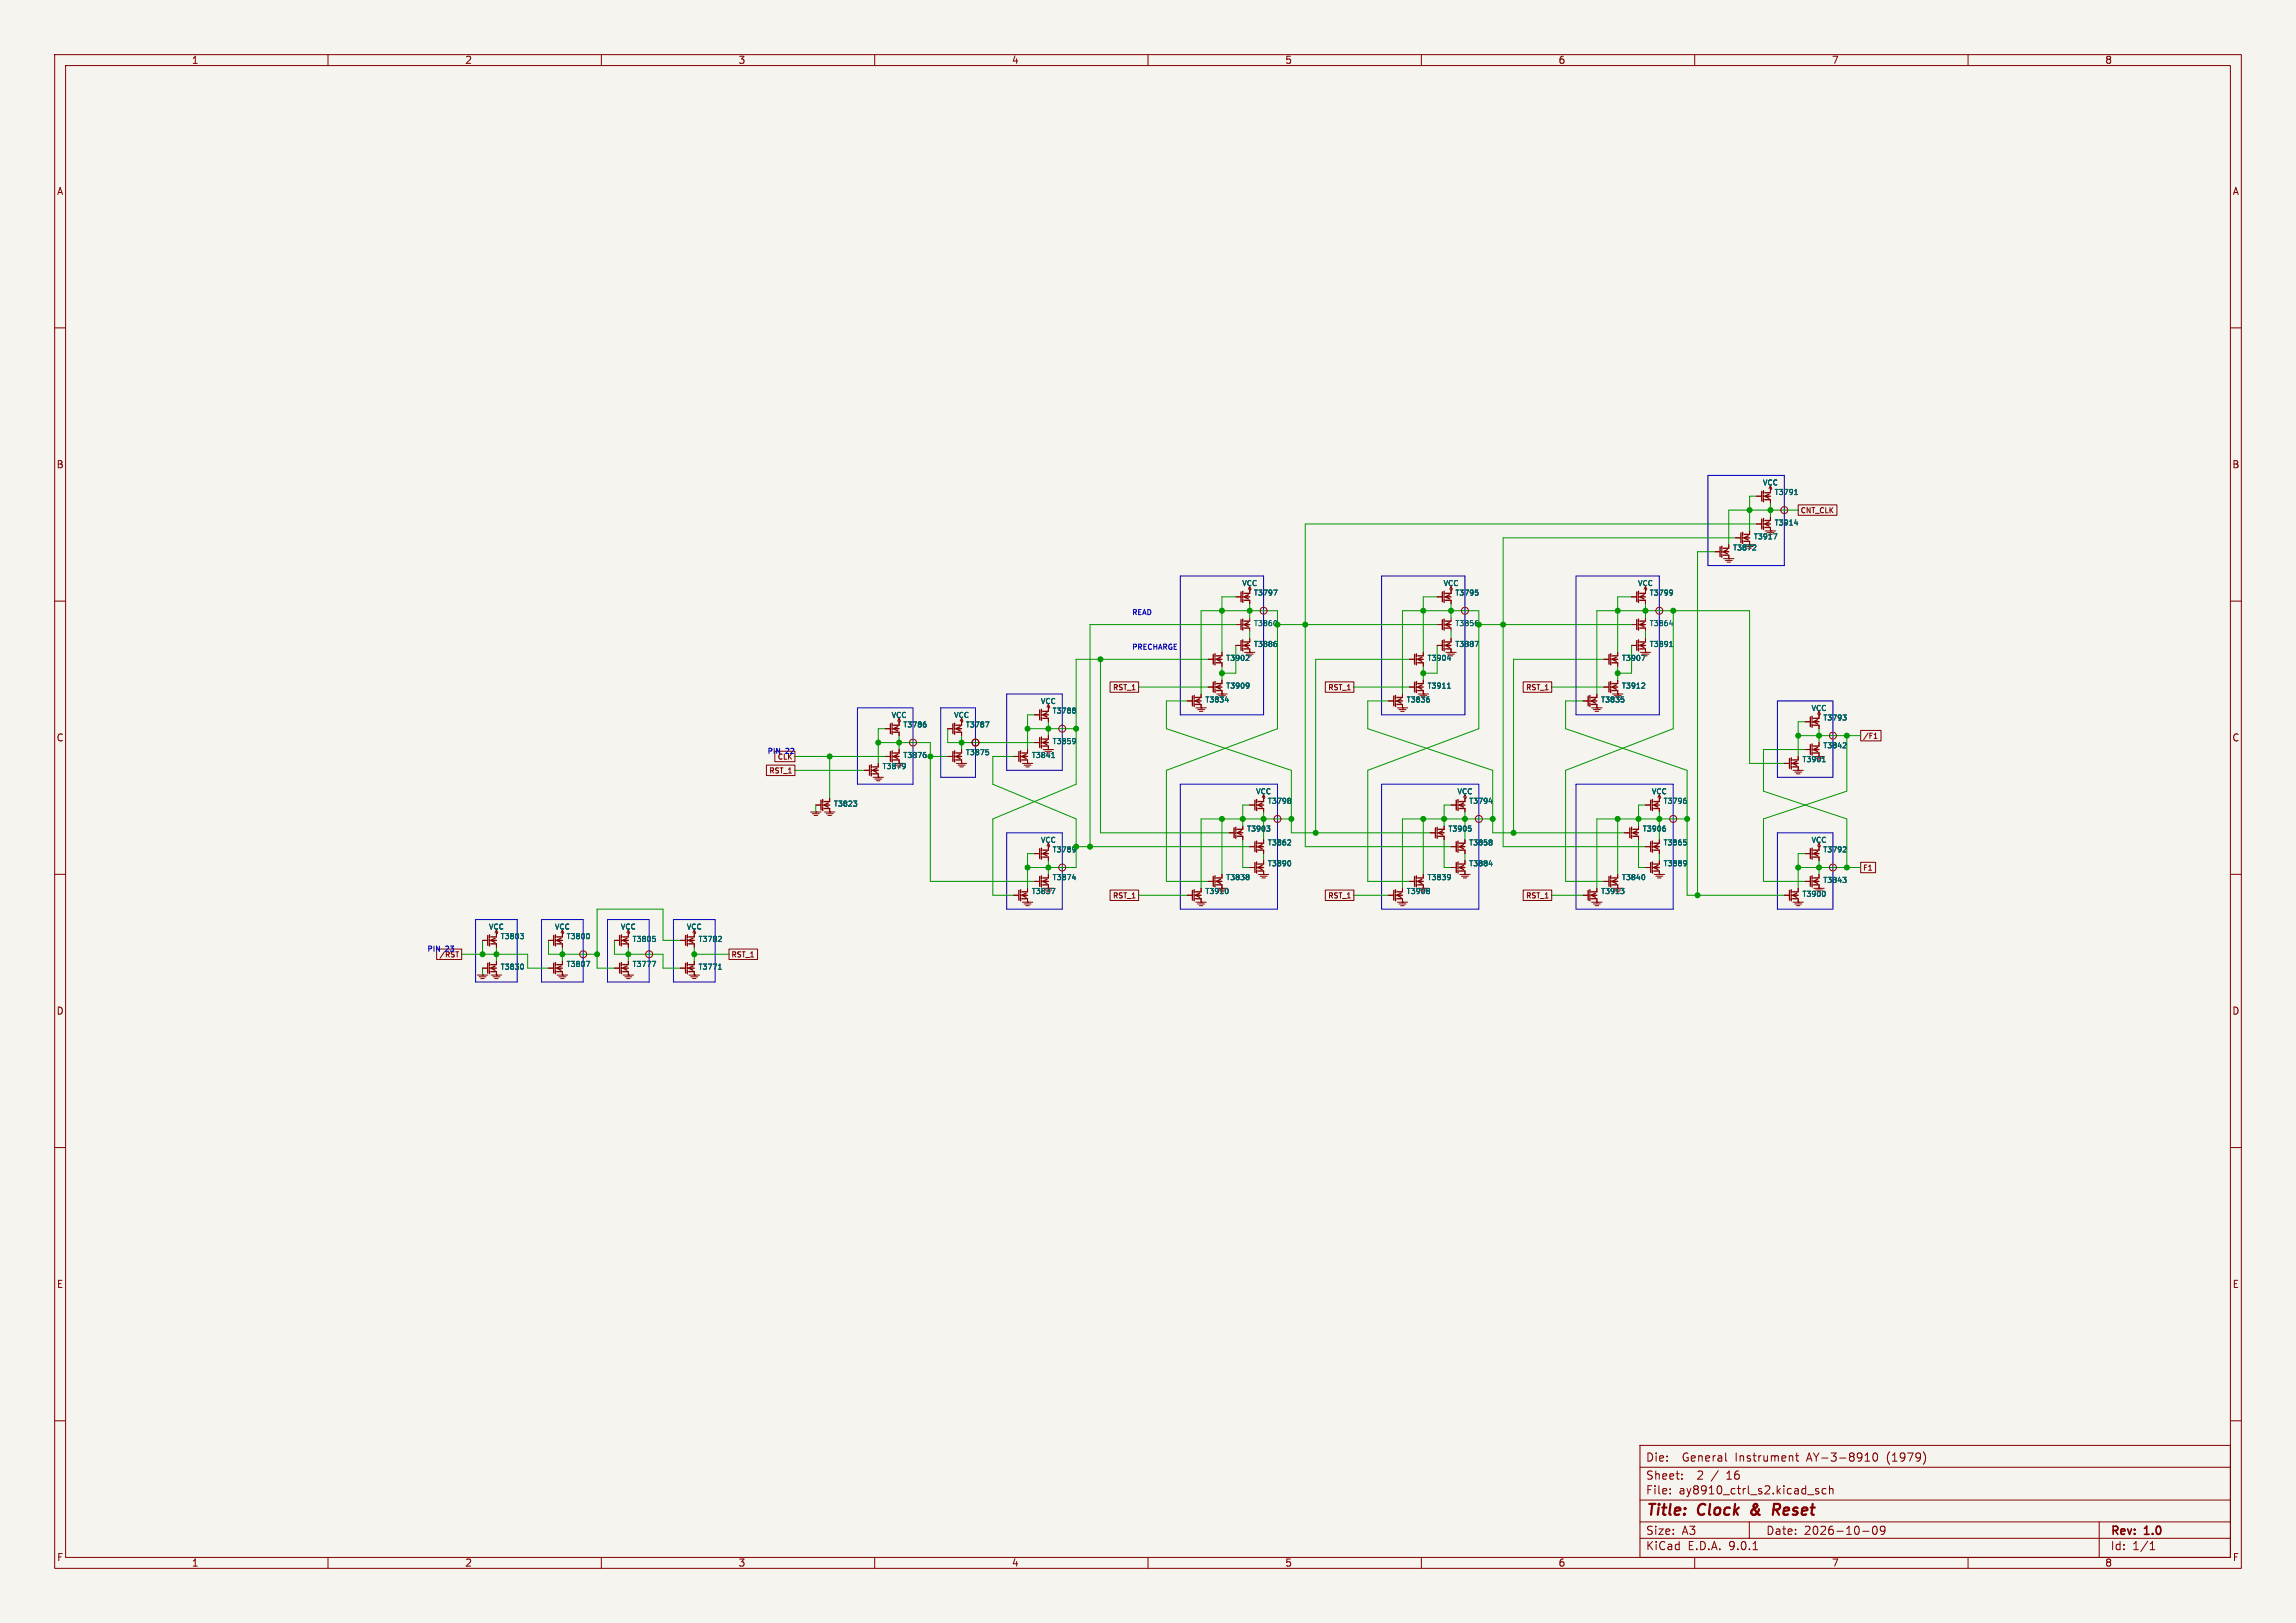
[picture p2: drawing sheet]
<svg xmlns="http://www.w3.org/2000/svg" width="420mm" height="297mm" viewBox="0 0 420 297" stroke-linecap="round" stroke-linejoin="round" font-family="sans-serif">
<defs><g id="words">
<g font-size="2.8" fill="#840000">
<text x="301" y="277.9">Title:</text>
<text x="310.6" y="277.9">Clock</text>
<text x="321.2" y="277.9">&amp;</text>
<text x="326" y="277.9">Reset</text>
</g>
<g font-size="2.1" fill="#840000">
<text x="301" y="267.7">Die:</text>
<text x="307.8" y="267.7">General</text>
<text x="317.6" y="267.7">Instrument</text>
<text x="330.8" y="267.7">AY-3-8910</text>
<text x="345.6" y="267.7">(1979)</text>
<text x="301" y="273.7">File:</text>
<text x="301" y="271">Sheet:</text>
<text x="307.1" y="273.7">ay8910_ctrl_s2.kicad_sch</text>
<text x="310.5" y="271">2</text>
<text x="313.2" y="271">/</text>
<text x="316.1" y="271">16</text>
<text x="301" y="281.1">Size:</text>
<text x="307.6" y="281.1">A3</text>
<text x="323" y="281.1">Date:</text>
<text x="330" y="281.1">2026-10-09</text>
<text x="386" y="281.3">Rev:</text>
<text x="392.4" y="281.3">1.0</text>
<text x="301" y="283.9">KiCad</text>
<text x="308.7" y="283.9">E.D.A.</text>
<text x="316.3" y="283.9">9.0.1</text>
<text x="386" y="283.9">Id:</text>
<text x="390.1" y="283.9">1/1</text>
</g>
<g font-size="1.8" fill="#840000">
<text x="35" y="11.9">1</text>
<text x="85" y="11.9">2</text>
<text x="135" y="11.9">3</text>
<text x="185" y="11.9">4</text>
<text x="235" y="11.9">5</text>
<text x="285" y="11.9">6</text>
<text x="335" y="11.9">7</text>
<text x="385" y="11.9">8</text>
<text x="10.3" y="35.9">A</text>
<text x="408.3" y="35.9">A</text>
<text x="10.3" y="85.9">B</text>
<text x="408.2" y="85.9">B</text>
<text x="10.3" y="135.9">C</text>
<text x="408.2" y="135.9">C</text>
<text x="10.3" y="185.9">D</text>
<text x="408.2" y="185.9">D</text>
<text x="10.3" y="235.9">E</text>
<text x="408.3" y="235.9">E</text>
<text x="10.3" y="285.9">F</text>
<text x="35" y="286.9">1</text>
<text x="85" y="286.9">2</text>
<text x="135" y="286.9">3</text>
<text x="185" y="286.9">4</text>
<text x="235" y="286.9">5</text>
<text x="285" y="286.9">6</text>
<text x="335" y="286.9">7</text>
<text x="385" y="286.9">8</text>
<text x="408.3" y="285.9">F</text>
</g>
<g font-size="1.3" fill="#006464">
<text x="322.4" y="89">VCC</text>
<text x="324.5" y="90.8">T3791</text>
<text x="316.9" y="100.9">T3872</text>
<text x="320.7" y="98.9">T3917</text>
<text x="324.5" y="96.4">T3914</text>
<text x="227.1" y="107.4">VCC</text>
<text x="263.9" y="107.4">VCC</text>
<text x="299.5" y="107.4">VCC</text>
<text x="229.2" y="109.2">T3797</text>
<text x="266.1" y="109.2">T3795</text>
<text x="301.6" y="109.2">T3799</text>
<text x="229.2" y="118.6">T3886</text>
<text x="229.2" y="114.8">T3860</text>
<text x="266.1" y="114.8">T3856</text>
<text x="266.1" y="118.6">T3887</text>
<text x="301.6" y="114.8">T3864</text>
<text x="301.6" y="118.6">T3891</text>
<text x="224.2" y="121.1">T3902</text>
<text x="261" y="121.1">T3904</text>
<text x="296.6" y="121.1">T3907</text>
<text x="163" y="131.6">VCC</text>
<text x="174.4" y="131.6">VCC</text>
<text x="190.3" y="129">VCC</text>
<text x="192.4" y="130.8">T3788</text>
<text x="220.4" y="128.8">T3834</text>
<text x="224.2" y="126.2">T3909</text>
<text x="257.2" y="128.8">T3836</text>
<text x="261" y="126.2">T3911</text>
<text x="292.7" y="128.8">T3835</text>
<text x="296.6" y="126.2">T3912</text>
<text x="331.2" y="130.3">VCC</text>
<text x="165.1" y="133.3">T3786</text>
<text x="176.5" y="133.3">T3787</text>
<text x="192.4" y="136.4">T3859</text>
<text x="333.4" y="137.1">T3842</text>
<text x="333.4" y="132.1">T3793</text>
<text x="165.1" y="138.9">T3876</text>
<text x="176.5" y="138.4">T3875</text>
<text x="188.6" y="138.9">T3841</text>
<text x="329.6" y="139.7">T3901</text>
<text x="152.4" y="147.8">T3823</text>
<text x="229.6" y="145.5">VCC</text>
<text x="231.8" y="147.3">T3798</text>
<text x="266.5" y="145.5">VCC</text>
<text x="268.6" y="147.3">T3794</text>
<text x="302" y="145.5">VCC</text>
<text x="304.2" y="147.3">T3796</text>
<text x="190.3" y="154.4">VCC</text>
<text x="228" y="152.4">T3903</text>
<text x="231.8" y="154.9">T3862</text>
<text x="264.8" y="152.4">T3905</text>
<text x="268.6" y="154.9">T3858</text>
<text x="300.4" y="152.4">T3906</text>
<text x="304.2" y="154.9">T3865</text>
<text x="331.2" y="154.4">VCC</text>
<text x="192.4" y="161.3">T3874</text>
<text x="192.4" y="156.2">T3789</text>
<text x="224.2" y="161.3">T3838</text>
<text x="231.8" y="158.7">T3890</text>
<text x="261" y="161.3">T3839</text>
<text x="268.6" y="158.7">T3884</text>
<text x="296.6" y="161.3">T3840</text>
<text x="304.2" y="158.7">T3889</text>
<text x="333.4" y="156.2">T3792</text>
<text x="333.4" y="161.8">T3843</text>
<text x="257.2" y="163.8">T3908</text>
<text x="292.7" y="163.8">T3913</text>
<text x="329.6" y="164.3">T3900</text>
<text x="89.3" y="170.3">VCC</text>
<text x="91.5" y="172.1">T3803</text>
<text x="101.4" y="170.3">VCC</text>
<text x="103.5" y="172.1">T3800</text>
<text x="113.4" y="170.3">VCC</text>
<text x="115.6" y="172.6">T3805</text>
<text x="125.5" y="170.3">VCC</text>
<text x="127.6" y="172.6">T3782</text>
<text x="91.5" y="177.6">T3830</text>
<text x="103.5" y="177.1">T3807</text>
<text x="115.6" y="177.1">T3777</text>
<text x="127.6" y="177.6">T3771</text>
</g>
<g font-size="1.3" fill="#840000">
<text x="329.3" y="94.1">CNT_CLK</text>
<text x="203.4" y="126.5">RST_1</text>
<text x="242.8" y="126.5">RST_1</text>
<text x="279" y="126.5">RST_1</text>
<text x="340.7" y="135.4">/F1</text>
<text x="140.6" y="141.7">RST_1</text>
<text x="142.1" y="139.2">CLK</text>
<text x="161.3" y="140.9">T3879</text>
<text x="340.7" y="159.5">F1</text>
<text x="188.6" y="163.8">T3837</text>
<text x="203.4" y="164.6">RST_1</text>
<text x="220.4" y="163.8">T3910</text>
<text x="242.8" y="164.6">RST_1</text>
<text x="279" y="164.6">RST_1</text>
<text x="80.2" y="175.4">/RST</text>
<text x="133.7" y="175.4">RST_1</text>
</g>
<g font-size="1.3" fill="#0000c2">
<text x="207" y="112.8">READ</text>
<text x="207" y="119.1">PRECHARGE</text>
<text x="140.3" y="138.2">PIN</text>
<text x="143.7" y="138.2">22</text>
<text x="78.1" y="174.4">PIN</text>
<text x="81.5" y="174.4">23</text>
</g>
</g></defs>
<path d="M0 0h420v297h-420z" fill="#f5f4ef" stroke="#f5f4ef" stroke-width=".18"/>
<g fill="none" stroke="#840000" stroke-width=".18">
<path d="M10 10h400v277h-400zM12 12h396v273h-396zM60 10v2M110 10v2M160 10v2M210 10v2M260 10v2M310 10v2M360 10v2M10 60h2M408 60h2M316.2 99.7v.6"/>
<path d="M317.5 98.4h.9M320 97.2v.6M320 99.1v.6M321.3 95.9h.9M321.3 90.8h.9M322.9 97.2h1.9M323.2 97.5h1.3M323.8 97.2h.1M323.8 89.5h.1M323.8 88.9v1.3M323.8 91.4v.7M323.8 94.6v.7"/>
<path d="M323.8 96.5v.7M328.9 92.4h7.1v1.9h-7.1zM10 110h2M223.5 119.4v.6M226.1 114.3h.9M226.1 109.2h.9M226.1 118.1h.9M227.6 119.4h2M228 119.7h1.2M228.6 119.4h.1M228.6 108h.1M228.6 107.3v1.3"/>
<path d="M228.6 109.9v.6M228.6 113v.7M228.6 114.9v.7M228.6 116.8v.7M228.6 118.7v.7M260.3 119.4v.6M262.9 114.3h.9M262.9 109.2h.9M262.9 118.1h.9M264.5 119.4h1.9M264.8 119.7h1.3M265.4 108h.1"/>
<path d="M265.4 119.4h.1M265.4 107.3v1.3M265.4 109.9v.6M265.4 113v.7M265.4 114.9v.7M265.4 116.8v.7M265.4 118.7v.7M295.9 119.4v.6M298.4 114.3h.9M298.4 109.2h.9M298.4 118.1h.9M300 119.4h1.9"/>
<path d="M300.4 119.7h1.2M301 119.4h.1M301 108h.1M301 107.3v1.3M301 109.9v.6M301 113v.7M301 114.9v.7M301 116.8v.7M301 118.7v.7M313.7 101h.9M315.3 102.2h1.9M315.6 102.6h1.3"/>
<path d="M315.9 102.9h.6M316.2 102.2h.1M316.2 101.6v.6M408 110h2M141.7 137.5h3.7v1.9h-3.7zM160.7 139.7v.6M161.9 138.4h.9M161.9 133.4h.9M164.5 132.1h.1M164.5 131.4v1.3M164.5 134v.6M164.5 137.2v.6"/>
<path d="M164.5 139.1v.6M173.4 138.4h.8M173.4 133.4h.8M174.9 139.7h1.9M175.9 132.1h.1M175.9 139.7h.1M175.9 131.4v1.3M175.9 134v.6M175.9 137.2v.6M175.9 139.1v.6M185.4 138.4h.9M187 139.7h1.9"/>
<path d="M188 139.7h.1M188 137.2v.6M188 139.1v.6M189.2 135.9h.9M189.2 130.8h.9M190.8 137.2h1.9M191.1 137.5h1.3M191.8 129.5h.1M191.8 137.2h.1M191.8 128.9v1.3M191.8 131.4v.7M191.8 134.6v.7"/>
<path d="M191.8 136.5v.7M203.1 124.8h5.2v1.9h-5.2zM217.2 128.3h.9M218.8 129.5h1.9M219.1 129.9h1.2M219.4 130.2h.6M219.7 129.5h.1M219.7 127v.6M219.7 128.9v.6M221 120.7h.9M221 125.7h.9M222.6 127h1.9"/>
<path d="M222.9 127.3h1.3M223.5 127h.1M223.5 121.3v.6M223.5 124.5v.6M223.5 126.4v.6M228.3 120h.6M242.4 124.8h5.2v1.9h-5.2zM254 128.3h.9M255.6 129.5h1.9M255.9 129.9h1.3M256.2 130.2h.7M256.5 129.5h.1"/>
<path d="M256.5 127v.6M256.5 128.9v.6M257.8 120.7h.9M257.8 125.7h.9M259.4 127h1.9M259.7 127.3h1.3M260.3 127h.1M260.3 121.3v.6M260.3 124.5v.6M260.3 126.4v.6M265.1 120h.6M278.6 124.8h5.2v1.9h-5.2z"/>
<path d="M289.6 128.3h.9M291.1 129.5h2M291.5 129.9h1.2M291.8 130.2h.6M292.1 129.5h.1M292.1 127v.6M292.1 128.9v.6M293.4 120.7h.9M293.4 125.7h.9M295 127h1.9M295.3 127.3h1.2M295.9 127h.1"/>
<path d="M295.9 121.3v.6M295.9 124.5v.6M295.9 126.4v.6M300.7 120h.6M326.4 139.7h.9M328.9 138.4v.7M330.2 137.2h.9M330.2 132.1h.9M331.8 138.4h1.9M332.7 130.8h.1M332.7 130.2v1.2M332.7 132.7v.7"/>
<path d="M332.7 135.9v.6M332.7 137.8v.6M340.4 133.7h3.7v1.9h-3.7zM342.8 135.1h.6M342.8 134.4l.3-.2v.9M10 160h2M140.2 140h5.2v1.9h-5.2zM148.3 148.6h1.9M148.6 148.9h1.3M148.9 149.2h.6M149.2 148.6h.1M149.2 147.3h.9"/>
<path d="M150.8 148.6h1.9M151.1 148.9h1.3M151.4 149.2h.7M151.8 148.6h.1M151.8 146.1v.6M151.8 148v.6M158.1 141h.9M159.7 142.2h1.9M160 142.6h1.3M160.3 142.9h.7M160.7 142.2h.1M160.7 141.6v.6"/>
<path d="M175.3 140h1.2M175.6 140.3h.6M187.3 140h1.3M187.6 140.3h.7M189.2 156.2h.9M191.8 154.9h.1M191.8 154.3v1.3M191.8 156.8v.7M224.8 152.4h.9M227.3 151.1v.7M227.3 153v.7M228.6 147.3h.9"/>
<path d="M228.6 158.8h.9M228.6 154.9h.9M231.1 146.1h.1M231.1 145.4v1.3M231.1 148v.6M231.1 153.7v.6M231.1 155.6v.6M231.1 157.5v.6M231.1 159.4v.6M261.6 152.4h.9M264.2 151.1v.7M264.2 153v.7"/>
<path d="M265.4 147.3h.9M265.4 158.8h.9M265.4 154.9h.9M268 146.1h.1M268 145.4v1.3M268 148v.6M268 153.7v.6M268 155.6v.6M268 157.5v.6M268 159.4v.6M297.2 152.4h.9M299.7 151.1v.7"/>
<path d="M299.7 153v.7M301 147.3h.9M301 158.8h.9M301 154.9h.9M303.5 146.1h.1M303.5 145.4v1.3M303.5 148v.6M303.5 153.7v.6M303.5 155.6v.6M303.5 157.5v.6M303.5 159.4v.6M328 141h1.9"/>
<path d="M328.3 141.3h1.3M328.6 141.6h.6M328.9 141h.1M328.9 140.3v.7M330.2 156.2h.9M332.7 154.9h.1M332.7 154.3v1.3M332.7 156.8v.7M340.4 157.8h2.7v1.9h-2.7zM408 160h2M79.9 173.7h4.6v1.9h-4.6zM83.4 174.2h.5"/>
<path d="M87.3 178.4h1.9M87.6 178.8h1.3M87.9 179.1h.7M88.3 178.4h.1M88.3 172.1h.9M88.3 177.2h.9M89.9 178.4h1.9M90.2 178.8h1.2M90.5 179.1h.6M90.8 170.8h.1M90.8 178.4h.1M90.8 170.2v1.3"/>
<path d="M90.8 172.7v.7M90.8 175.9v.6M90.8 177.8v.6M100.3 172.1h.9M100.3 177.2h.9M101.9 178.4h1.9M102.2 178.8h1.3M102.6 179.1h.6M102.9 170.8h.1M102.9 178.4h.1M102.9 170.2v1.3M102.9 172.7v.7"/>
<path d="M102.9 175.9v.6M102.9 177.8v.6M112.4 172.1h.9M112.4 177.2h.9M114 178.4h1.9M114.3 178.8h1.3M114.6 179.1h.7M114.9 170.8h.1M114.9 178.4h.1M114.9 170.2v1.3M114.9 172.7v.7M114.9 175.9v.6"/>
<path d="M114.9 177.8v.6M124.5 172.1h.9M124.5 177.2h.9M126 178.4h2M126.4 178.8h1.2M126.7 179.1h.6M127 170.8h.1M127 178.4h.1M127 170.2v1.3M127 172.7v.7M127 175.9v.6M127 177.8v.6"/>
<path d="M133.3 173.7h5.3v1.9h-5.3zM185.4 163.8h.9M187 165.1h1.9M187.3 165.4h1.3M187.6 165.7h.7M188 165.1h.1M188 162.6v.6M188 164.5v.6M189.2 161.3h.9M191.8 160v.7M191.8 161.9v.7M203.1 162.9h5.2v1.9h-5.2z"/>
<path d="M217.2 163.8h.9M218.8 165.1h1.9M219.1 165.4h1.2M219.4 165.7h.6M219.7 165.1h.1M219.7 162.6v.6M219.7 164.5v.6M221 161.3h.9M223.5 160v.7M223.5 161.9v.7M230.2 160h1.9M230.5 160.3h1.3"/>
<path d="M230.8 160.7h.7M231.1 160h.1M242.4 162.9h5.2v1.9h-5.2zM254 163.8h.9M255.6 165.1h1.9M255.9 165.4h1.3M256.2 165.7h.7M256.5 165.1h.1M256.5 162.6v.6M256.5 164.5v.6M257.8 161.3h.9M260.3 160v.7"/>
<path d="M260.3 161.9v.7M267 160h1.9M267.3 160.3h1.3M267.7 160.7h.6M268 160h.1M278.6 162.9h5.2v1.9h-5.2zM289.6 163.8h.9M291.1 165.1h2M291.5 165.4h1.2M291.8 165.7h.6M292.1 165.1h.1M292.1 162.6v.6"/>
<path d="M292.1 164.5v.6M293.4 161.3h.9M295.9 160v.7M295.9 161.9v.7M302.6 160h1.9M302.9 160.3h1.3M303.2 160.7h.6M303.5 160h.1M326.4 163.8h.9M328 165.1h1.9M328.3 165.4h1.3M328.6 165.7h.6"/>
<path d="M328.9 165.1h.1M328.9 162.6v.6M328.9 164.5v.6M330.2 161.3h.9M331.8 162.6h1.9M332.1 162.9h1.3M332.7 162.6h.1M332.7 160v.7M332.7 161.9v.7M10 210h2M408 210h2M10 260h2"/>
<path d="M300 264.5h108v20.5h-108zM300 278.5h108M300 274.5h108M300 268.5h108M305.5 273.2v.2M305.5 272.5v.1M307.7 270.5v.2M307.7 269.8v.1M315.7 267.3l.2 .1M320 278.5v3M328.4 266.4h.6M328.7 265.9v1.3l.3 .2"/>
<path d="M330.7 273.5h1.1M332.7 272.5l-.4-.1-.2 .2 .1 .2 .5 .2v.3h-.6M334 272.5l-.4-.1-.3 .3v.4l.1 .2h.6M334.7 272.5l.2-.1 .3 .1 .1 .9M334.7 271.9v1.5M341.2 267.4h.8M341.4 266.1l.2-.2v1.5M342.7 279.4l.2-.1a.8 .8 0 0 1 .5 .7 .8 .8 0 0 1-.5 .8l-.2-.2-.2-.4zM342.7 266l.2-.1a.8 .8 0 0 1 .6 .7 .8 .8 0 0 1-.6 .8l-.2-.2-.1-.4zM344.8 279.9l-.3 .3h-.3l-.3-.3 .2-.5 .4-.1 .2 .1a.99 .99 0 0 1-.3 1.4h-.3M352.2 266.3v1M384 278.5v6.5"/>
<path d="M408 260h2M60 285v2M110 285v2M160 285v2M210 285v2M260 285v2M300 281.5h108M310 285v2M320.7 283.6h.8M340.7 280.2h1.2M360 285v2M393.3 283.6h.9"/>
<path d="M393.3 282.5l.4-.4v1.5"/>
<circle cx="326.4" cy="93.3" r=".63"/>
<circle cx="231.1" cy="111.8" r=".63"/>
<circle cx="268" cy="111.8" r=".63"/>
<circle cx="303.5" cy="111.8" r=".63"/>
<circle cx="167" cy="135.9" r=".63"/>
<circle cx="178.4" cy="135.9" r=".63"/>
<circle cx="194.3" cy="133.3" r=".63"/>
<circle cx="335.3" cy="134.6" r=".63"/>
<circle cx="194.3" cy="158.7" r=".63"/>
<circle cx="233.7" cy="149.9" r=".63"/>
<circle cx="270.5" cy="149.9" r=".63"/>
<circle cx="306.1" cy="149.9" r=".63"/>
<circle cx="335.3" cy="158.7" r=".63"/>
<circle cx="106.7" cy="174.6" r=".63"/>
<circle cx="118.7" cy="174.6" r=".63"/>
</g>
<path d="M320.5 276.3a.53 .53 0 0 0 0 .8M324.9 276.3l.5 .9M325.3 275.2h-.8l-.2 2M325.4 276.2l-1 .1" fill="none" stroke="#840000" stroke-width=".4"/>
<g fill="none" stroke="#840000" stroke-width=".25">
<path d="M315 100v.5M318.5 97.5v1.8M318.8 97.4v.6M318.8 98.2v.4M318.8 98.9v.5M319 97.8h1M319 98.4h1M319 99.1h1M319.8 98l-.8 .4 .8 .4M322.3 89.9v1.8M322.3 95v1.8M322.6 89.8v.6"/>
<path d="M322.6 90.6v.4M322.6 91.2v.6M322.6 94.9v.5M322.6 95.7v.4M322.6 96.3v.6M322.8 95.3h1M322.8 95.9h1M322.8 96.5h1M322.8 90.2h1M322.8 90.8h1M322.8 91.4h1M323.6 95.5l-.8 .4 .8 .4"/>
<path d="M323.6 90.4l-.8 .4 .8 .4M221.9 119.8v1.7M222.2 119.6v.6M227 108.3v1.8M227 113.4v1.8M227 117.2v1.8M227.3 108.2v.6M227.3 109v.4M227.3 109.7v.5M227.3 113.3v.6M227.3 114.1v.4M227.3 114.7v.6"/>
<path d="M227.3 117.1v.6M227.3 117.9v.4M227.3 118.6v.5M227.6 113.7h1M227.6 114.3h1M227.6 114.9h1M227.6 108.6h1M227.6 109.2h1M227.6 109.9h1M227.6 117.5h1M227.6 118.1h1M227.6 118.7h1"/>
<path d="M228.3 108.8l-.7 .4 .7 .4M228.3 113.9l-.7 .4 .7 .4M228.3 117.7l-.7 .4 .7 .4M258.8 119.8v1.7M259.1 119.6v.6M263.8 108.3v1.8M263.8 113.4v1.8M263.8 117.2v1.8M264.2 108.2v.6M264.2 109v.4M264.2 109.7v.5M264.2 113.3v.6"/>
<path d="M264.2 114.1v.4M264.2 114.7v.6M264.2 117.1v.6M264.2 117.9v.4M264.2 118.6v.5M264.4 113.7h1M264.4 114.3h1M264.4 114.9h1M264.4 108.6h1M264.4 109.2h1M264.4 109.9h1M264.4 117.5h1"/>
<path d="M264.4 118.1h1M264.4 118.7h1M265.2 113.9l-.8 .4 .8 .4M265.2 108.8l-.8 .4 .8 .4M265.2 117.7l-.8 .4 .8 .4M294.3 119.8v1.7M294.6 119.6v.6M299.4 108.3v1.8M299.4 113.4v1.8M299.4 117.2v1.8M299.7 108.2v.6M299.7 109v.4"/>
<path d="M299.7 109.7v.5M299.7 113.3v.6M299.7 114.1v.4M299.7 114.7v.6M299.7 117.1v.6M299.7 117.9v.4M299.7 118.6v.5M300 113.7h1M300 114.3h1M300 114.9h1M300 108.6h1M300 109.2h1"/>
<path d="M300 109.9h1M300 117.5h1M300 118.1h1M300 118.7h1M300.7 113.9l-.7 .4 .7 .4M300.7 117.7l-.7 .4 .7 .4M300.7 108.8l-.7 .4 .7 .4M314.6 100.1v1.8M315 100.8v.4M315 101.4v.6M315.2 100.3h1M315.2 101h1"/>
<path d="M315.2 101.6h1M316 100.6l-.8 .4 .8 .3M159.4 140v.5M162.9 132.5v1.7M162.9 137.5v1.8M163.2 132.3v.6M163.2 133.2v.3M163.2 133.8v.6M163.2 137.4v.6M163.2 138.2v.4M163.2 138.9v.5M163.5 137.8h1"/>
<path d="M163.5 138.4h1M163.5 139.1h1M163.5 132.7h1M163.5 133.4h1M163.5 134h1M164.2 138.1l-.7 .3 .7 .4M164.2 133l-.7 .4 .7 .3M174.3 132.5v1.7M174.3 137.5v1.8M174.6 132.3v.6M174.6 133.2v.3M174.6 133.8v.6"/>
<path d="M174.6 137.4v.6M174.6 138.2v.4M174.6 138.9v.5M174.9 137.8h1M174.9 138.4h1M174.9 139.1h1M174.9 132.7h1M174.9 133.4h1M174.9 134h1M175.6 138.1l-.7 .3 .7 .4M175.6 133l-.7 .4 .7 .3M186.4 137.5v1.8"/>
<path d="M186.7 137.4v.6M186.7 138.2v.4M186.7 138.9v.5M186.9 137.8h1.1M186.9 138.4h1.1M186.9 139.1h1.1M187.7 138.1l-.8 .3 .8 .4M190.2 129.9v1.8M190.2 135v1.8M190.5 129.8v.6M190.5 130.6v.4M190.5 131.3v.5"/>
<path d="M190.5 134.9v.5M190.5 135.7v.4M190.5 136.3v.6M190.8 136.5h1M190.8 131.4h1M190.8 135.3h1M190.8 135.9h1M190.8 130.2h1M190.8 130.8h1M191.5 135.5l-.7 .4 .7 .4M191.5 130.4l-.7 .4 .7 .4M218.1 127.4v1.8"/>
<path d="M218.4 127.3v.5M218.4 128.1v.4M218.4 128.7v.6M218.7 127.6h1M218.7 128.3h1M218.7 128.9h1M219.5 127.9l-.8 .4 .8 .3M221.9 124.8v1.8M222.2 120.5v.3M222.2 121.1v.6M222.2 124.7v.6M222.2 125.5v.4"/>
<path d="M222.2 126.2v.5M222.5 120h1M222.5 120.7h1M222.5 121.3h1M222.5 125.1h1M222.5 125.7h1M222.5 126.4h1M223.3 120.3l-.8 .4 .8 .3M223.3 125.4l-.8 .3 .8 .4M255 127.4v1.8M255.3 127.3v.5M255.3 128.1v.4"/>
<path d="M255.3 128.7v.6M255.5 127.6h1M255.5 128.3h1M255.5 128.9h1M256.3 127.9l-.8 .4 .8 .3M258.8 124.8v1.8M259.1 120.5v.3M259.1 121.1v.6M259.1 124.7v.6M259.1 125.5v.4M259.1 126.2v.5M259.3 120h1"/>
<path d="M259.3 120.7h1M259.3 121.3h1M259.3 125.1h1M259.3 125.7h1M259.3 126.4h1M260.1 120.3l-.8 .4 .8 .3M260.1 125.4l-.8 .3 .8 .4M290.5 127.4v1.8M290.8 127.3v.5M290.8 128.1v.4M290.8 128.7v.6M291.1 127.6h1"/>
<path d="M291.1 128.3h1M291.1 128.9h1M291.8 127.9l-.7 .4 .7 .3M294.3 124.8v1.8M294.6 120.5v.3M294.6 121.1v.6M294.6 124.7v.6M294.6 125.5v.4M294.6 126.2v.5M294.9 120h1M294.9 120.7h1M294.9 121.3h1"/>
<path d="M294.9 125.1h1M294.9 125.7h1M294.9 126.4h1M295.7 120.3l-.8 .4 .8 .3M295.7 125.4l-.8 .3 .8 .4M327.3 138.8v1.8M327.7 138.7v.6M327.7 139.5v.4M327.9 139.1h1M327.9 139.7h1M328.7 139.3l-.8 .4 .8 .4M331.2 131.2v1.8"/>
<path d="M331.2 136.3v1.8M331.5 131.1v.5M331.5 131.9v.4M331.5 132.5v.6M331.5 136.1v.6M331.5 137v.4M331.5 137.6v.6M331.7 137.8h1M331.7 132.7h1M331.7 136.5h1M331.7 137.2h1M331.7 131.4h1"/>
<path d="M331.7 132.1h1M332.5 136.8l-.8 .4 .8 .3M332.5 131.7l-.8 .4 .8 .4M150.2 146.4v1.8M150.5 146.3v.6M150.5 147.1v.4M150.5 147.8v.5M150.8 146.7h1M150.8 147.3h1M150.8 148h1M151.5 146.9l-.7 .4 .7 .4M159.1 140.1v1.8"/>
<path d="M159.4 140.8v.4M159.4 141.4v.6M159.6 140.3h1.1M159.6 141h1.1M159.6 141.6h1.1M160.4 140.6l-.8 .4 .8 .3M190.2 155.3v1.8M190.5 155.2v.6M190.5 156v.4M190.5 156.7v.5M190.8 155.6h1M190.8 156.2h1"/>
<path d="M190.8 156.8h1M191.5 155.8l-.7 .4 .7 .4M225.7 151.5v1.8M226.1 151.4v.6M226.1 152.2v.4M226.1 152.8v.6M226.3 151.8h1M226.3 152.4h1M226.3 153h1M227.1 152l-.8 .4 .8 .4M229.6 146.4v1.8M229.6 154v1.8"/>
<path d="M229.6 157.9v1.7M229.9 146.3v.6M229.9 147.1v.4M229.9 147.8v.5M229.9 153.9v.6M229.9 154.7v.4M229.9 155.4v.6M229.9 157.7v.6M229.9 158.6v.3M229.9 159.2v.6M230.1 146.7h1M230.1 147.3h1"/>
<path d="M230.1 148h1M230.1 158.1h1M230.1 158.8h1M230.1 159.4h1M230.1 155.6h1M230.1 154.3h1M230.1 154.9h1M230.9 146.9l-.8 .4 .8 .4M230.9 154.6l-.8 .3 .8 .4M230.9 158.4l-.8 .4 .8 .3M262.6 151.5v1.8M262.9 151.4v.6"/>
<path d="M262.9 152.2v.4M262.9 152.8v.6M263.1 151.8h1.1M263.1 152.4h1.1M263.1 153h1.1M263.9 152l-.8 .4 .8 .4M266.4 146.4v1.8M266.4 154v1.8M266.4 157.9v1.7M266.7 146.3v.6M266.7 147.1v.4M266.7 147.8v.5"/>
<path d="M266.7 153.9v.6M266.7 154.7v.4M266.7 155.4v.6M266.7 157.7v.6M266.7 158.6v.3M266.7 159.2v.6M267 146.7h1M267 147.3h1M267 148h1M267 158.1h1M267 158.8h1M267 159.4h1"/>
<path d="M267 155.6h1M267 154.3h1M267 154.9h1M267.7 146.9l-.7 .4 .7 .4M267.7 158.4l-.7 .4 .7 .3M267.7 154.6l-.7 .3 .7 .4M298.1 151.5v1.8M298.4 151.4v.6M298.4 152.2v.4M298.4 152.8v.6M298.7 151.8h1M298.7 152.4h1"/>
<path d="M298.7 153h1M299.5 152l-.8 .4 .8 .4M301.9 146.4v1.8M301.9 154v1.8M301.9 157.9v1.7M302.3 146.3v.6M302.3 147.1v.4M302.3 147.8v.5M302.3 153.9v.6M302.3 154.7v.4M302.3 155.4v.6M302.3 157.7v.6"/>
<path d="M302.3 158.6v.3M302.3 159.2v.6M302.5 146.7h1M302.5 147.3h1M302.5 148h1M302.5 158.1h1M302.5 158.8h1M302.5 159.4h1M302.5 155.6h1M302.5 154.3h1M302.5 154.9h1M303.3 158.4l-.8 .4 .8 .3"/>
<path d="M303.3 154.6l-.8 .3 .8 .4M303.3 146.9l-.8 .4 .8 .4M327.7 140.1v.6M327.9 140.3h1M331.2 155.3v1.8M331.5 155.2v.6M331.5 156v.4M331.5 156.7v.5M331.7 155.6h1M331.7 156.2h1M331.7 156.8h1M332.5 155.8l-.8 .4 .8 .4"/>
<path d="M89.2 171.2v1.8M89.2 176.3v1.8M89.5 171.1v.5M89.5 171.9v.4M89.5 172.5v.6M89.5 176.2v.5M89.5 177v.4M89.5 177.6v.6M89.8 171.5h1M89.8 172.1h1M89.8 172.7h1M89.8 176.5h1"/>
<path d="M89.8 177.2h1M89.8 177.8h1M90.5 171.7l-.7 .4 .7 .4M90.5 176.8l-.7 .4 .7 .3M101.3 171.2v1.8M101.3 176.3v1.8M101.6 171.1v.5M101.6 171.9v.4M101.6 172.5v.6M101.6 176.2v.5M101.6 177v.4M101.6 177.6v.6"/>
<path d="M101.9 171.5h1M101.9 172.1h1M101.9 172.7h1M101.9 176.5h1M101.9 177.2h1M101.9 177.8h1M102.6 176.8l-.7 .4 .7 .3M102.6 171.7l-.7 .4 .7 .4M113.3 171.2v1.8M113.3 176.3v1.8M113.7 171.1v.5M113.7 171.9v.4"/>
<path d="M113.7 172.5v.6M113.7 176.2v.5M113.7 177v.4M113.7 177.6v.6M113.9 171.5h1M113.9 172.1h1M113.9 172.7h1M113.9 176.5h1M113.9 177.2h1M113.9 177.8h1M114.7 176.8l-.8 .4 .8 .3M114.7 171.7l-.8 .4 .8 .4"/>
<path d="M125.4 171.2v1.8M125.4 176.3v1.8M125.7 171.1v.5M125.7 171.9v.4M125.7 172.5v.6M125.7 176.2v.5M125.7 177v.4M125.7 177.6v.6M126 171.5h1M126 172.1h1M126 172.7h1M126 176.5h1"/>
<path d="M126 177.2h1M126 177.8h1M126.7 171.7l-.7 .4 .7 .4M126.7 176.8l-.7 .4 .7 .3M186.4 162.9v1.8M186.7 162.8v.6M186.7 163.6v.4M186.7 164.3v.5M186.9 163.2h1.1M186.9 163.8h1.1M186.9 164.5h1.1M187.7 163.5l-.8 .3 .8 .4"/>
<path d="M190.2 160.4v1.8M190.5 160.3v.5M190.5 161.1v.4M190.5 161.7v.6M190.8 160.7h1M190.8 161.3h1M190.8 161.9h1M191.5 160.9l-.7 .4 .7 .4M218.1 162.9v1.8M218.4 162.8v.6M218.4 163.6v.4M218.4 164.3v.5"/>
<path d="M218.7 163.2h1M218.7 163.8h1M218.7 164.5h1M219.5 163.5l-.8 .3 .8 .4M221.9 160.4v1.8M222.2 160.3v.5M222.2 161.1v.4M222.2 161.7v.6M222.5 160.7h1M222.5 161.3h1M222.5 161.9h1M223.3 160.9l-.8 .4 .8 .4"/>
<path d="M255 162.9v1.8M255.3 162.8v.6M255.3 163.6v.4M255.3 164.3v.5M255.5 163.2h1M255.5 163.8h1M255.5 164.5h1M256.3 163.5l-.8 .3 .8 .4M258.8 160.4v1.8M259.1 160.3v.5M259.1 161.1v.4M259.1 161.7v.6"/>
<path d="M259.3 160.7h1M259.3 161.3h1M259.3 161.9h1M260.1 160.9l-.8 .4 .8 .4M290.5 162.9v1.8M290.8 162.8v.6M290.8 163.6v.4M290.8 164.3v.5M291.1 163.2h1M291.1 163.8h1M291.1 164.5h1M291.8 163.5l-.7 .3 .7 .4"/>
<path d="M294.3 160.4v1.8M294.6 160.3v.5M294.6 161.1v.4M294.6 161.7v.6M294.9 160.7h1M294.9 161.3h1M294.9 161.9h1M295.7 160.9l-.8 .4 .8 .4M327.3 162.9v1.8M327.7 162.8v.6M327.7 163.6v.4M327.7 164.3v.5"/>
<path d="M327.9 163.2h1M327.9 163.8h1M327.9 164.5h1M328.7 163.5l-.8 .3 .8 .4M331.2 160.4v1.8M331.5 160.3v.5M331.5 161.1v.4M331.5 161.7v.6M331.7 160.7h1M331.7 161.3h1M331.7 161.9h1M332.5 160.9l-.8 .4 .8 .4"/>
</g>
<g fill="none" stroke="#006464" stroke-width=".18">
<path d="M321 99.7l.2 .2-.1 .2-.5 .6h.6M324.4 97.7h.6l-.4 .9M328.3 90.5h.5M328.3 95.8h.6M328.4 89.7l.1-.1v.9M328.7 95.5v.6M228.3 119.9l.2 .2-.1 .2-.5 .6h.6M233 108h.6l-.4 .9M233.3 117.4h.2M233.4 117.7l.2 .2v.2l-.2 .2M233.4 113.6l.2 .3-.2 .6M269.8 117.4h.6l-.4 .9"/>
<path d="M269.9 108h.4M270.1 113.6h.2M270.2 113.9l.2 .2v.2l-.2 .2M270.2 108.3l.2 .2v.2l-.2 .2M300.3 119.9h.6l-.4 1M305.4 114.2h.6M305.4 118.3h.5M305.6 117.5l.1-.1v.9M305.8 108l.1 .2-.1 .7M305.9 113.9v.6M305.9 108.4l-.1 .2M165.4 139.7l.2 .2-.2 .7"/>
<path d="M169.1 132.1h.2M169.1 137.7h.2M169.2 138.1l.2 .1v.3l-.2 .1M169.2 132.5l.2 .1v.3l-.2 .2M180.3 132.1h.6l-.4 1M180.4 137.2h.4M180.7 137.5l.2 .2v.3l-.2 .1M192.4 138.6h.5M192.6 137.8v-.1v.9M196.5 135.1l.2 .2-.2 .8M196.5 129.6l.2 .1-.2 .3 .2 .3-.2 .2M196.7 135.6l-.2 .1"/>
<path d="M224.1 128.2h.6M224.6 127.8v.7M228.3 125l.2 .2-.2 .7M228.5 125.4l-.2 .2M261.2 127.5h.2M261.3 127.9l.2 .2v.2l-.2 .2M264.8 125.9h.5M264.8 120.5h.6M264.9 125.1l.1-.1v.9M265.2 120.2v.7M296.6 127.5h.4M296.9 127.9l.2 .2v.2l-.2 .2"/>
<path d="M300.7 125l.2 .2-.1 .2-.5 .5h.6M333.3 139.4h.6M333.5 138.6l.1-.1v.9M337.1 130.8h.6l-.3 .4M337.5 131.2l.2 .2v.2l-.2 .2M337.5 135.9l.2 .2v.2l-.6 .6h.6M156.1 146.6h.6l-.3 .3M156.5 146.9l.2 .2v.3l-.2 .1M165.6 140.1l-.2 .2M196.5 155l.2 .1-.2 .8M196.7 155.4l-.2 .2M231.7 151.2h.6l-.3 .3"/>
<path d="M232.1 151.5l.2 .2v.2l-.2 .2M235.9 146.1l.2 .2-.2 .2 .2 .3-.2 .2M235.9 153.7l.2 .2v.2l-.6 .5h.6M236 157.5l.1 .4-.1 .5M268.6 151.2h.5M268.9 151.5l.2 .2v.2l-.2 .2M272.4 146.7h.6M272.4 158.1h.6M272.7 153.7l.2 .2-.2 .2 .2 .4-.2 .1M272.8 146.4v.6M272.8 157.8v.7M304.4 151.2h.2"/>
<path d="M304.5 151.5l.2 .2v.2l-.2 .2M308 153.7h.4M308.2 146.1h.2M308.3 154.1l.2 .1v.3l-.2 .1M308.3 146.4l.2 .2v.2l-.2 .2M308.3 157.5l.2 .2-.2 .7M308.5 157.9l-.2 .2M337.5 155l.2 .1v.3l-.6 .5h.6M95.2 170.8h.6l-.4 .4M95.6 171.2l.2 .2v.2l-.2 .2M95.6 176.5l.2 .3-.2 .5M107.2 175.9h.7l-.4 1"/>
<path d="M107.7 170.9l.1 .3-.1 .5M119.3 175.9h.6l-.4 1M119.4 171.3h.4M119.7 171.7l.2 .2v.2l-.2 .2M131.4 177.4h.6M131.6 176.6l.1-.2v1M131.8 171.3l.2 .2-.1 .3-.5 .5h.6M192.3 162.6h.7l-.4 .9M196.2 160.7h.6M196.6 160.4v.6M224.5 162.6l.2 .3-.2 .6M228.3 160l.2 .2-.2 .2 .2 .4-.2 .2"/>
<path d="M261.3 162.6l.2 .2-.2 .2 .2 .4-.2 .1M265.1 160l.2 .2-.2 .7M265.3 160.4l-.2 .2M296.5 162.6h.6l-.4 .3M296.9 162.9l.2 .2v.3l-.2 .1M300.7 160.1l.2 .3-.2 .5M333.8 163.1l.1 .4-.1 .5M337.1 160.5h.6l-.3 .4M337.5 160.9l.2 .2v.2l-.2 .2"/>
</g>
<g fill="none" stroke="#0000c2" stroke-width=".18">
<path d="M312.4 87h14v16.5h-14zM215.9 105.4h15.2v25.4h-15.2zM252.7 105.4h15.3v25.4h-15.3zM288.3 105.4h15.2v25.4h-15.2zM156.8 129.5h10.2v14h-10.2zM172.1 129.5h6.3v12.7h-6.3zM184.1 127h10.2v14h-10.2zM325.1 128.3h10.2v13.9h-10.2zM184.1 152.4h10.2v14h-10.2zM215.9 143.5h17.8v22.9h-17.8zM252.7 143.5h17.8v22.9h-17.8zM288.3 143.5h17.8v22.9h-17.8z"/>
<path d="M325.1 152.4h10.2v14h-10.2zM87 168.3h7.6v11.4h-7.6zM99.1 168.3h7.6v11.4h-7.6zM111.1 168.3h7.6v11.4h-7.6zM123.2 168.3h7.6v11.4h-7.6z"/>
</g>
<g fill="none" stroke="#009600" stroke-width=".18">
<path d="M317.5 98.4h-42.5v56.5h26M321.3 90.8h-1.3v6.4M321.3 95.9h-82.5v59h26.6M323.8 92.1v2.5M328.9 93.3h-12.7v6.4M226.1 114.3h-26.7v40.6M226.1 118.1v5.1h-2.6M226.1 109.2h-2.6v10.2M228.6 110.5v2.5M228.6 115.6v1.2M233.7 114.3h29.2M262.9 118.1v5.1h-2.6"/>
<path d="M262.9 109.2h-2.6v10.2M265.4 110.5v2.5M265.4 115.6v1.2M270.5 114.3h27.9M298.4 118.1v5.1h-2.5M298.4 109.2h-2.5v10.2M301 110.5v2.5M301 115.6v1.2M306.1 111.8v21.6l-19.7 7.6v20.3h7M313.7 101h-3.2v62.8M145.4 138.4h16.5M151.8 138.4v7.7"/>
<path d="M160.7 135.9h9.5v25.4h19M161.9 133.4h-1.2v6.3M164.5 134.6v2.6M170.2 138.4h3.2M173.4 133.4v2.5h15.8M175.9 134.6v2.6M185.4 138.4h-3.8v5.1l15.2 6.4v8.9h-8.8M188 133.4h8.8M189.2 130.8h-1.2v6.4M191.8 132.1v2.5M201.3 120.7v31.7h23.5M208.3 125.7h12.7"/>
<path d="M217.2 128.3h-3.8v5.1l22.8 7.6v11.4h25.4M219.7 127v-15.2h14v21.6l-20.3 7.6v20.3h7.6M221 120.7h-24.2v22.8l-15.2 6.4v13.9h3.8M223.5 121.9v2.6M247.6 125.7h10.2M254 128.3h-3.8v5.1l22.8 7.6v11.4h24.2M256.5 127v-15.2h14v21.6l-20.3 7.6v20.3h7.6M257.8 120.7h-17.1v31.7M260.3 121.9v2.6M283.8 125.7h9.6M289.6 128.3h-3.2v5.1l22.2 7.6v22.8h17.8M292.1 127v-15.2h27.9v27.9h6.4"/>
<path d="M293.4 120.7h-16.5v31.7M295.9 121.9v2.6M328.9 134.6h11.5M330.2 137.2h-7.6v7.6l15.2 5.1v8.9M330.2 132.1h-1.3v6.3M332.7 133.4v2.5M337.8 134.6v10.2l-15.2 5.1v11.4h7.6M145.4 141h12.7M149.2 147.3v1.3M189.2 156.2h-1.2v6.4M191.8 157.5v2.5M196.8 154.9h31.8"/>
<path d="M223.5 149.9v10.1M227.3 153.7v5.1h1.3M228.6 147.3h-1.3v3.8M231.1 148.6v5.1M231.1 156.2v1.3M236.2 149.9h-16.5v12.7M260.3 149.9v10.1M264.2 153.7v5.1h1.2M265.4 147.3h-1.2v3.8M268 148.6v5.1M268 156.2v1.3M273 149.9h-16.5v12.7"/>
<path d="M295.9 149.9v10.1M299.7 153.7v5.1h1.3M301 147.3h-1.3v3.8M303.5 148.6v5.1M303.5 156.2v1.3M308.6 149.9h-16.5v12.7M328.9 158.8h11.5M330.2 156.2h-1.3v6.4M332.7 157.5v2.5M84.5 174.6h12v2.6h3.8M88.3 172.1v2.5M88.3 177.2v1.2"/>
<path d="M90.8 173.4v2.5M100.3 172.1v2.5h8.9M102.9 173.4v2.5M112.4 172.1v2.5h8.9v2.6h3.2M114.9 173.4v2.5M124.5 172.1h-3.2v-5.7h-12.1v10.8h3.2M127 174.6h6.3M127 173.4v2.5M208.3 163.8h8.9M247.6 163.8h6.4M283.8 163.8h5.8"/>
</g>
<g fill="#009600" stroke="#009600" stroke-width=".18">
<circle cx="223.5" cy="123.2" r=".46"/>
<circle cx="228.6" cy="111.8" r=".46"/>
<circle cx="223.5" cy="111.8" r=".46"/>
<circle cx="231.1" cy="149.9" r=".46"/>
<circle cx="260.3" cy="149.9" r=".46"/>
<circle cx="236.2" cy="149.9" r=".46"/>
<circle cx="240.7" cy="152.4" r=".46"/>
<circle cx="227.3" cy="149.9" r=".46"/>
<circle cx="223.5" cy="149.9" r=".46"/>
<circle cx="196.8" cy="154.9" r=".46"/>
<circle cx="199.4" cy="154.9" r=".46"/>
<circle cx="201.3" cy="120.7" r=".46"/>
<circle cx="264.2" cy="149.9" r=".46"/>
<circle cx="268" cy="149.9" r=".46"/>
<circle cx="273" cy="149.9" r=".46"/>
<circle cx="276.9" cy="152.4" r=".46"/>
<circle cx="233.7" cy="114.3" r=".46"/>
<circle cx="260.3" cy="123.2" r=".46"/>
<circle cx="270.5" cy="114.3" r=".46"/>
<circle cx="337.8" cy="134.6" r=".46"/>
<circle cx="328.9" cy="134.6" r=".46"/>
<circle cx="301" cy="111.8" r=".46"/>
<circle cx="332.7" cy="134.6" r=".46"/>
<circle cx="260.3" cy="111.8" r=".46"/>
<circle cx="265.4" cy="111.8" r=".46"/>
<circle cx="238.8" cy="114.3" r=".46"/>
<circle cx="310.5" cy="163.8" r=".46"/>
<circle cx="295.9" cy="149.9" r=".46"/>
<circle cx="303.5" cy="149.9" r=".46"/>
<circle cx="328.9" cy="158.8" r=".46"/>
<circle cx="337.8" cy="158.8" r=".46"/>
<circle cx="332.7" cy="158.8" r=".46"/>
<circle cx="295.9" cy="111.8" r=".46"/>
<circle cx="295.9" cy="123.2" r=".46"/>
<circle cx="308.6" cy="149.9" r=".46"/>
<circle cx="275" cy="114.3" r=".46"/>
<circle cx="299.7" cy="149.9" r=".46"/>
<circle cx="306.1" cy="111.8" r=".46"/>
<circle cx="320" cy="93.3" r=".46"/>
<circle cx="323.8" cy="93.3" r=".46"/>
<circle cx="191.8" cy="158.8" r=".46"/>
<circle cx="188" cy="158.8" r=".46"/>
<circle cx="170.2" cy="138.4" r=".46"/>
<circle cx="191.8" cy="133.4" r=".46"/>
<circle cx="196.8" cy="133.4" r=".46"/>
<circle cx="188" cy="133.4" r=".46"/>
<circle cx="175.9" cy="135.9" r=".46"/>
<circle cx="127" cy="174.6" r=".46"/>
<circle cx="151.8" cy="138.4" r=".46"/>
<circle cx="88.3" cy="174.6" r=".46"/>
<circle cx="90.8" cy="174.6" r=".46"/>
<circle cx="109.2" cy="174.6" r=".46"/>
<circle cx="102.9" cy="174.6" r=".46"/>
<circle cx="114.9" cy="174.6" r=".46"/>
<circle cx="160.7" cy="135.9" r=".46"/>
<circle cx="164.5" cy="135.9" r=".46"/>
</g>
<use href="#words"/>
</svg>
